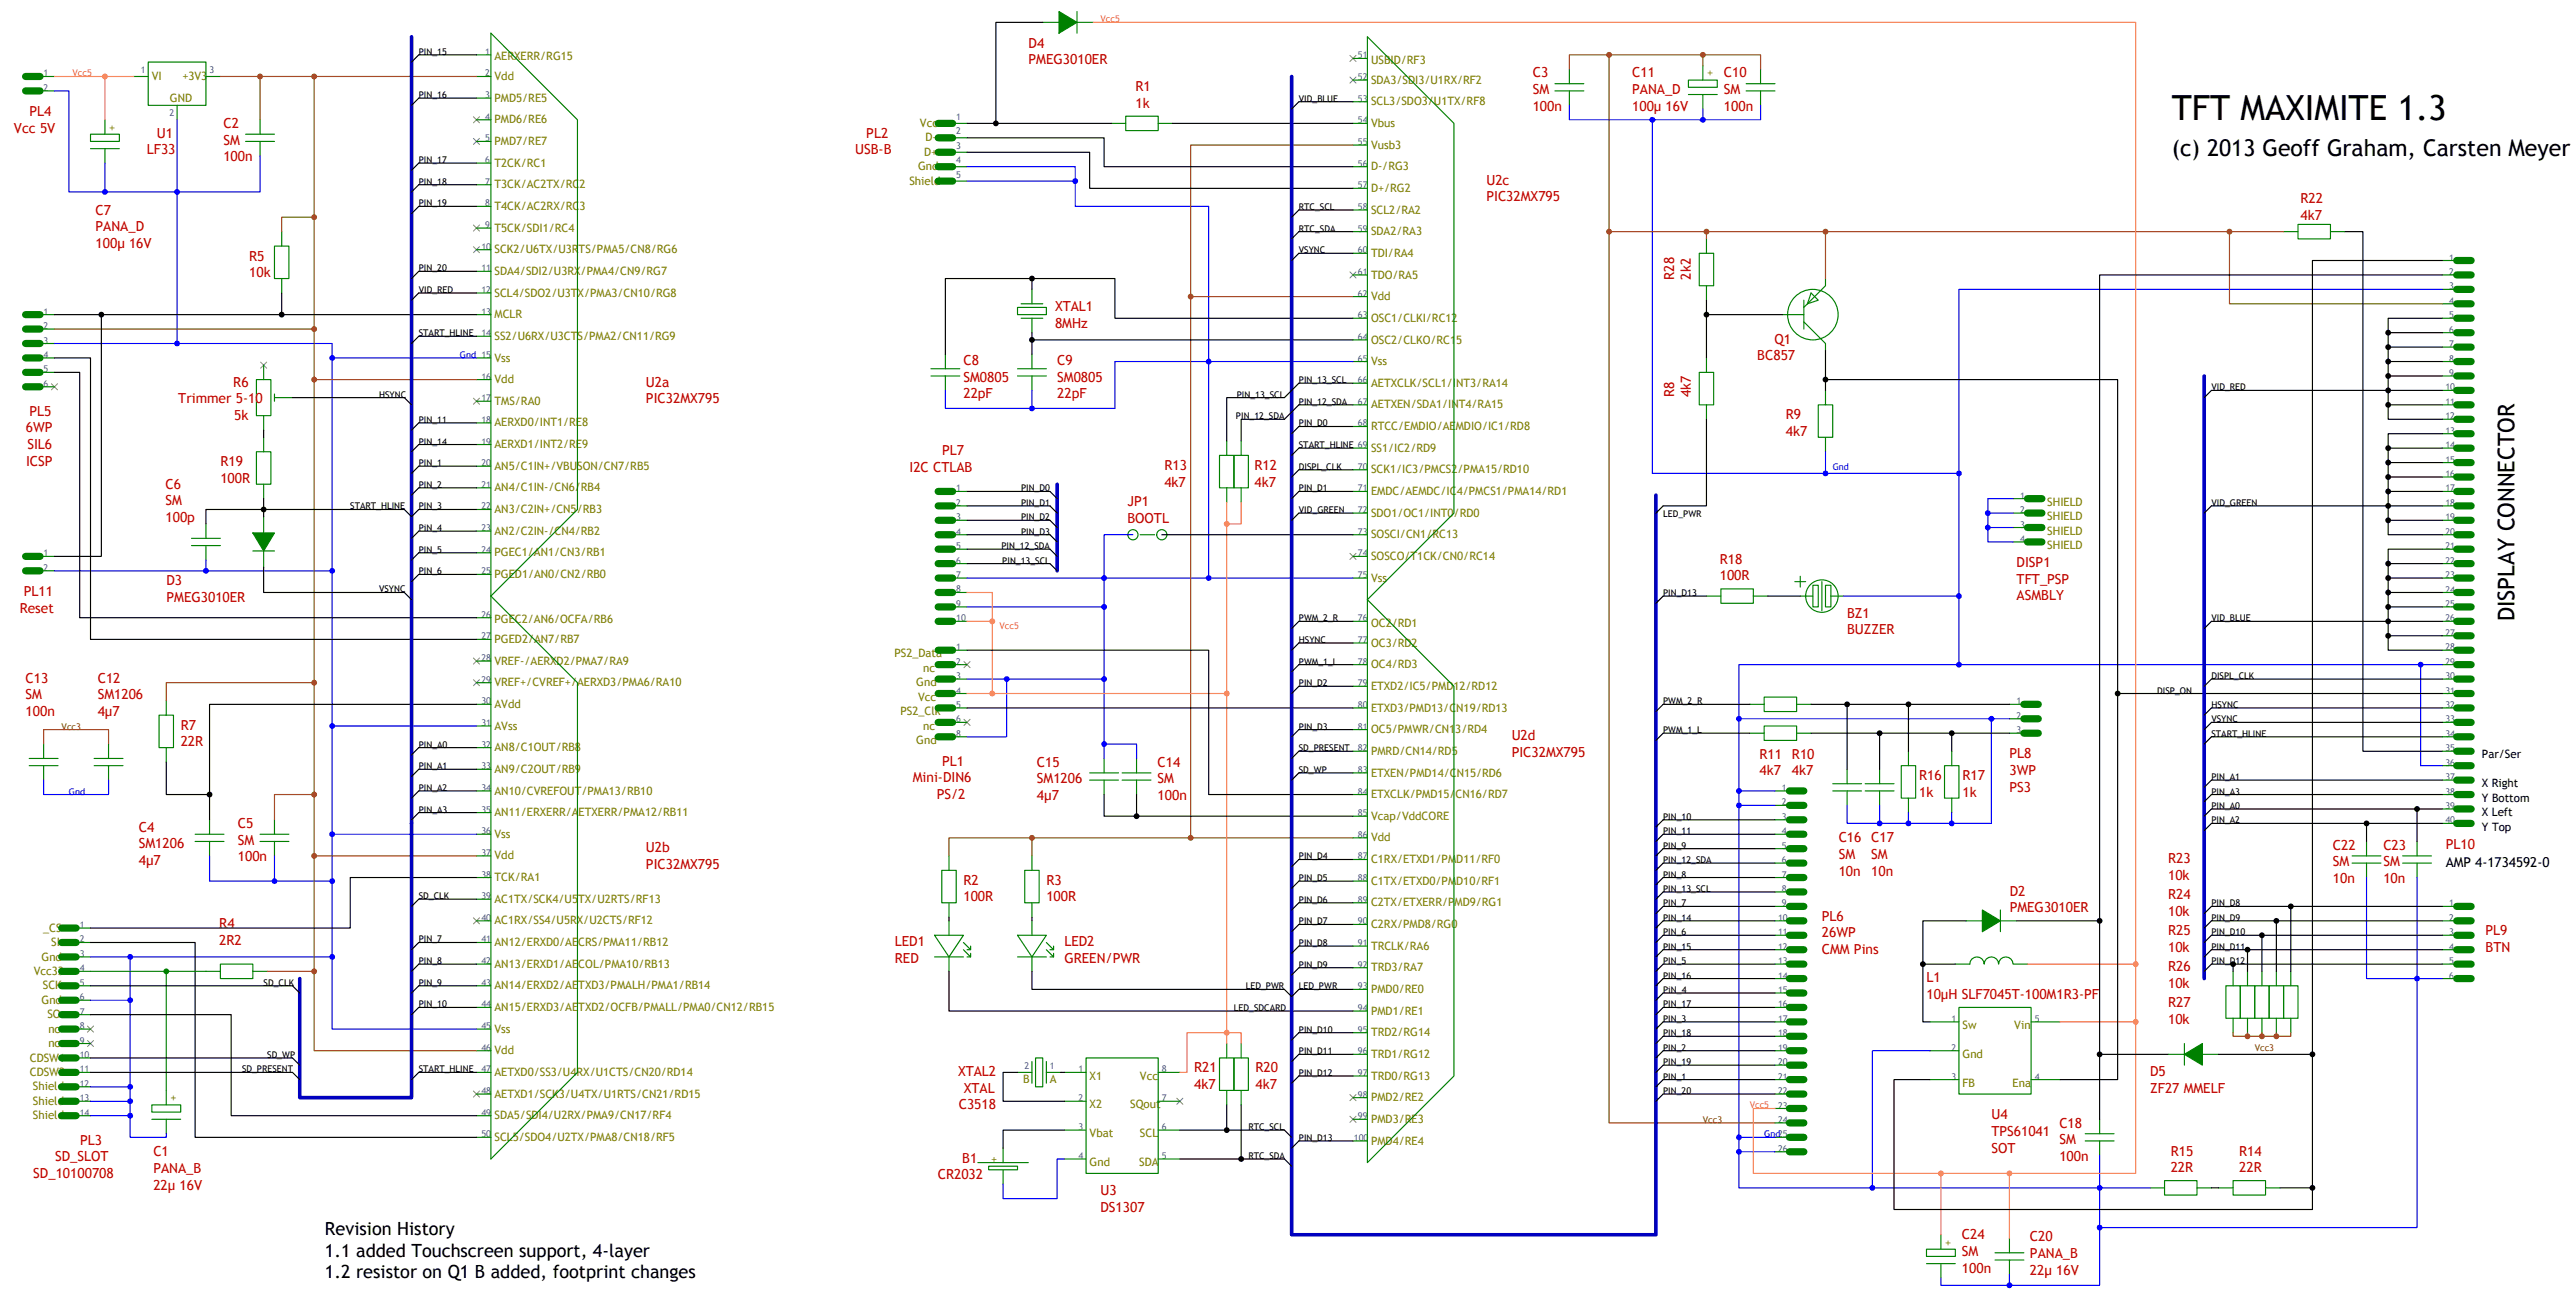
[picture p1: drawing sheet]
<svg xmlns="http://www.w3.org/2000/svg" width="453mm" height="228mm" viewBox="0 0 453 228" stroke-linecap="round" stroke-linejoin="round" font-family="sans-serif">
<defs><g id="words">
<text font-size="6.1" x="382.3" y="21.1">TFT MAXIMITE 1.3</text>
<g font-size="4.1">
<text x="382.3" y="27.4">(c) 2013 Geoff Graham, Carsten Meyer</text>
<text x="442.7" y="109.3" transform="rotate(-90 442.7 109.3)">DISPLAY CONNECTOR</text>
</g>
<g font-size="3.2">
<text x="57.2" y="217.3">Revision History</text>
<text x="57.2" y="221.1">1.1 added Touchscreen support, 4-layer</text>
<text x="57.2" y="225">1.2 resistor on Q1 B added, footprint changes</text>
</g>
<g font-size="2.4" fill="#c00000">
<text x="181.1" y="8.4">D4</text>
<text x="181.1" y="11.3">PMEG3010ER</text>
<text x="199.9" y="16">R1</text>
<text x="269.8" y="13.6">C3</text>
<text x="269.8" y="16.6">SM</text>
<text x="287.3" y="13.6">C11</text>
<text x="287.3" y="16.6">PANA_D</text>
<text x="303.5" y="13.6">C10</text>
<text x="303.5" y="16.6">SM</text>
<text x="2.5" y="23.4">Vcc 5V</text>
<text x="5.2" y="20.4">PL4</text>
<text x="39.3" y="22.5">C2</text>
<text x="199.9" y="19">1k</text>
<text x="269.8" y="19.5">100n</text>
<text x="287.3" y="19.5">100µ 16V</text>
<text x="303.5" y="19.5">100n</text>
<text x="25.8" y="27.2">LF33</text>
<text x="27.6" y="24.3">U1</text>
<text x="39.3" y="25.5">SM</text>
<text x="39.3" y="28.4">100n</text>
<text x="150.5" y="27.2">USB-B</text>
<text x="152.5" y="24.3">PL2</text>
<text x="261.7" y="32.5">U2c</text>
<text x="261.7" y="35.4">PIC32MX795</text>
<text x="405" y="35.7">R22</text>
<text x="16.8" y="37.8">C7</text>
<text x="16.8" y="40.7">PANA_D</text>
<text x="405" y="38.6">4k7</text>
<text x="16.8" y="43.6">100µ 16V</text>
<text x="43.9" y="45.8">R5</text>
<text x="43.9" y="48.8">10k</text>
<text x="294.7" y="49.2" transform="rotate(-90 294.7 49.2)">R28</text>
<text x="297.7" y="49.2" transform="rotate(-90 297.7 49.2)">2k2</text>
<text x="185.7" y="54.8">XTAL1</text>
<text x="185.7" y="57.7">8MHz</text>
<text x="169.6" y="64.3">C8</text>
<text x="186.1" y="64.3">C9</text>
<text x="309.4" y="63.4">BC857</text>
<text x="312.4" y="60.5">Q1</text>
<text x="31.4" y="71">Trimmer 5-10</text>
<text x="41.1" y="68.1">R6</text>
<text x="113.7" y="68.1">U2a</text>
<text x="113.7" y="71">PIC32MX795</text>
<text x="169.6" y="67.2">SM0805</text>
<text x="169.6" y="70.1">22pF</text>
<text x="186.1" y="67.2">SM0805</text>
<text x="186.1" y="70.1">22pF</text>
<text x="294.7" y="69.9" transform="rotate(-90 294.7 69.9)">R8</text>
<text x="297.7" y="69.9" transform="rotate(-90 297.7 69.9)">4k7</text>
<text x="4.5" y="76.1">6WP</text>
<text x="5.2" y="73.1">PL5</text>
<text x="41.2" y="73.9">5k</text>
<text x="314.4" y="73.8">R9</text>
<text x="314.4" y="76.7">4k7</text>
<text x="4.6" y="81.9">ICSP</text>
<text x="4.8" y="79">SIL6</text>
<text x="38.8" y="82">R19</text>
<text x="160.1" y="83.1">I2C CTLAB</text>
<text x="165.8" y="80.1">PL7</text>
<text x="205" y="82.7">R13</text>
<text x="220.9" y="82.7">R12</text>
<text x="29.1" y="86">C6</text>
<text x="29.1" y="89">SM</text>
<text x="38.8" y="85">100R</text>
<text x="198.5" y="89">JP1</text>
<text x="205" y="85.6">4k7</text>
<text x="220.9" y="85.6">4k7</text>
<text x="29.1" y="91.9">100p</text>
<text x="198.5" y="92">BOOTL</text>
<text x="302.8" y="99.2">R18</text>
<text x="355" y="99.8">DISP1</text>
<text x="3.5" y="107.8">Reset</text>
<text x="4.2" y="104.9">PL11</text>
<text x="29.3" y="103">D3</text>
<text x="29.3" y="105.9">PMEG3010ER</text>
<text x="302.8" y="102.1">100R</text>
<text x="355" y="102.7">TFT_PSP</text>
<text x="355" y="105.7">ASMBLY</text>
<text x="325.2" y="108.7">BZ1</text>
<text x="325.2" y="111.6">BUZZER</text>
<text x="4.5" y="120.1">C13</text>
<text x="4.5" y="123.1">SM</text>
<text x="4.5" y="126">100n</text>
<text x="17.2" y="120.1">C12</text>
<text x="17.2" y="123.1">SM1206</text>
<text x="17.2" y="126">4µ7</text>
<text x="31.8" y="128.4">R7</text>
<text x="31.8" y="131.3">22R</text>
<text x="266.1" y="130.3">U2d</text>
<text x="160.7" y="137.7">Mini-DIN6</text>
<text x="165.8" y="134.7">PL1</text>
<text x="182.5" y="134.9">C15</text>
<text x="182.5" y="137.8">SM1206</text>
<text x="203.8" y="134.9">C14</text>
<text x="203.8" y="137.8">SM</text>
<text x="266.1" y="133.2">PIC32MX795</text>
<text x="309.8" y="133.5">R11</text>
<text x="309.8" y="136.4">4k7</text>
<text x="315.5" y="133.5">R10</text>
<text x="315.5" y="136.4">4k7</text>
<text x="337.9" y="137.3">R16</text>
<text x="345.5" y="137.3">R17</text>
<text x="353.8" y="133.5">PL8</text>
<text x="353.8" y="136.4">3WP</text>
<text x="164.9" y="140.6">PS/2</text>
<text x="182.5" y="140.8">4µ7</text>
<text x="203.8" y="140.8">100n</text>
<text x="337.9" y="140.2">1k</text>
<text x="345.5" y="140.2">1k</text>
<text x="353.8" y="139.3">PS3</text>
<text x="24.4" y="146.4">C4</text>
<text x="24.4" y="149.3">SM1206</text>
<text x="41.9" y="145.7">C5</text>
<text x="41.9" y="148.6">SM</text>
<text x="113.7" y="150">U2b</text>
<text x="323.7" y="148.3">C16 C17</text>
<text x="410.7" y="149.5">C22</text>
<text x="419.6" y="149.5">C23</text>
<text x="430.6" y="149.3">PL10</text>
<text x="24.4" y="152.2">4µ7</text>
<text x="41.9" y="151.6">100n</text>
<text x="113.7" y="152.9">PIC32MX795</text>
<text x="169.6" y="155.7">R2</text>
<text x="184.2" y="155.7">R3</text>
<text x="323.7" y="151.2">SM</text>
<text x="323.7" y="154.1">10n</text>
<text x="329.4" y="151.2">SM</text>
<text x="329.4" y="154.1">10n</text>
<text x="381.7" y="151.9">R23</text>
<text x="381.7" y="154.8">10k</text>
<text x="410.7" y="152.5">SM</text>
<text x="410.7" y="155.4">10n</text>
<text x="419.6" y="152.5">SM</text>
<text x="419.6" y="155.4">10n</text>
<text x="169.6" y="158.6">100R</text>
<text x="184.2" y="158.6">100R</text>
<text x="353.8" y="157.6">D2</text>
<text x="353.8" y="160.6">PMEG3010ER</text>
<text x="381.7" y="158.2">R24</text>
<text x="381.7" y="161.2">10k</text>
<text x="38.6" y="163.3">R4</text>
<text x="38.6" y="166.3">2R2</text>
<text x="157.5" y="166.5">LED1</text>
<text x="187.4" y="166.5">LED2</text>
<text x="320.7" y="162">PL6</text>
<text x="320.7" y="165">26WP</text>
<text x="320.7" y="167.9">CMM Pins</text>
<text x="381.7" y="164.6">R25</text>
<text x="381.7" y="167.5">10k</text>
<text x="437.6" y="164.6">PL9</text>
<text x="437.6" y="167.5">BTN</text>
<text x="157.5" y="169.4">RED</text>
<text x="187.4" y="169.4">GREEN/PWR</text>
<text x="339.2" y="172.8">L1</text>
<text x="381.7" y="170.9">R26</text>
<text x="381.7" y="173.9">10k</text>
<text x="339.2" y="175.8">10µH SLF7045T-100M1R3-PF</text>
<text x="381.7" y="177.3">R27</text>
<text x="381.7" y="180.2">10k</text>
<text x="168.7" y="189.4">XTAL2</text>
<text x="210.2" y="188.7">R21</text>
<text x="210.2" y="191.6">4k7</text>
<text x="221" y="188.7">R20</text>
<text x="221" y="191.6">4k7</text>
<text x="378.5" y="189.4">D5</text>
<text x="168.8" y="195.2">C3518</text>
<text x="169.7" y="192.3">XTAL</text>
<text x="350.6" y="197">U4</text>
<text x="378.5" y="192.3">ZF27 MMELF</text>
<text x="14.1" y="201.4">PL3</text>
<text x="27" y="203.5">C1</text>
<text x="350.6" y="199.9">TPS61041</text>
<text x="350.6" y="202.8">SOT</text>
<text x="362.5" y="198.4">C18</text>
<text x="362.5" y="201.3">SM</text>
<text x="382.1" y="203.3">R15</text>
<text x="394.2" y="203.3">R14</text>
<text x="5.9" y="207.3">SD_10100708</text>
<text x="9.7" y="204.3">SD_SLOT</text>
<text x="27" y="206.4">PANA_B</text>
<text x="27" y="209.4">22µ 16V</text>
<text x="165.1" y="207.5">CR2032</text>
<text x="169.4" y="204.6">B1</text>
<text x="362.5" y="204.3">100n</text>
<text x="382.1" y="206.3">22R</text>
<text x="394.2" y="206.3">22R</text>
<text x="193.7" y="210.3">U3</text>
<text x="193.7" y="213.2">DS1307</text>
<text x="345.4" y="218.1">C24</text>
<text x="345.4" y="221">SM</text>
<text x="357.4" y="218.5">C20</text>
<text x="357.4" y="221.4">PANA_B</text>
<text x="345.4" y="224">100n</text>
<text x="357.4" y="224.3">22µ 16V</text>
</g>
<text font-size="2.4" x="430.6" y="152.5">AMP 4-1734592-0</text>
<g font-size="2" fill="#808000">
<text x="87.1" y="10.6">AERXERR/RG15</text>
<text x="241.4" y="11.2">USBID/RF3</text>
<text x="26.7" y="14.1">VI</text>
<text x="29.9" y="17.9">GND</text>
<text x="32.1" y="14.1">+3V3</text>
<text x="87.1" y="14.1">Vdd</text>
<text x="87.1" y="17.9">PMD5/RE5</text>
<text x="241.4" y="14.7">SDA3/SDI3/U1RX/RF2</text>
<text x="301.7" y="13.5" transform="rotate(-90 301.7 13.5)">+</text>
<text x="20.4" y="23" transform="rotate(-90 20.4 23)">+</text>
<text x="87.1" y="21.7">PMD6/RE6</text>
<text x="161.9" y="22.3">Vcc</text>
<text x="241.4" y="18.5">SCL3/SDO3/U1TX/RF8</text>
<text x="241.4" y="22.3">Vbus</text>
<text x="87.1" y="25.5">PMD7/RE7</text>
<text x="87.1" y="29.3">T2CK/RC1</text>
<text x="161.6" y="30">Gnd</text>
<text x="162.7" y="27.4">D+</text>
<text x="162.9" y="24.9">D-</text>
<text x="241.4" y="26.2">Vusb3</text>
<text x="241.4" y="30">D-/RG3</text>
<text x="87.1" y="33.1">T3CK/AC2TX/RC2</text>
<text x="160.1" y="32.5">Shield</text>
<text x="241.4" y="33.8">D+/RG2</text>
<text x="87.1" y="37">T4CK/AC2RX/RC3</text>
<text x="87.1" y="40.8">T5CK/SDI1/RC4</text>
<text x="241.4" y="37.6">SCL2/RA2</text>
<text x="241.4" y="41.4">SDA2/RA3</text>
<text x="87.1" y="44.6">SCK2/U6TX/U3RTS/PMA5/CN8/RG6</text>
<text x="241.4" y="45.2">TDI/RA4</text>
<text x="87.1" y="48.4">SDA4/SDI2/U3RX/PMA4/CN9/RG7</text>
<text x="87.1" y="52.2">SCL4/SDO2/U3TX/PMA3/CN10/RG8</text>
<text x="241.4" y="49">TDO/RA5</text>
<text x="241.4" y="52.8">Vdd</text>
<text x="87.1" y="56">MCLR</text>
<text x="87.1" y="59.8">SS2/U6RX/U3CTS/PMA2/CN11/RG9</text>
<text x="241.4" y="56.6">OSC1/CLKI/RC12</text>
<text x="87.1" y="63.6">Vss</text>
<text x="241.4" y="60.4">OSC2/CLKO/RC15</text>
<text x="241.4" y="64.3">Vss</text>
<text x="87.1" y="67.4">Vdd</text>
<text x="87.1" y="71.2">TMS/RA0</text>
<text x="241.4" y="68.1">AETXCLK/SCL1/INT3/RA14</text>
<text x="241.4" y="71.9">AETXEN/SDA1/INT4/RA15</text>
<text x="87.1" y="75.1">AERXD0/INT1/RE8</text>
<text x="241.4" y="75.7">RTCC/EMDIO/AEMDIO/IC1/RD8</text>
<text x="87.1" y="78.9">AERXD1/INT2/RE9</text>
<text x="87.1" y="82.7">AN5/C1IN+/VBUSON/CN7/RB5</text>
<text x="241.4" y="79.5">SS1/IC2/RD9</text>
<text x="241.4" y="83.3">SCK1/IC3/PMCS2/PMA15/RD10</text>
<text x="87.1" y="86.5">AN4/C1IN-/CN6/RB4</text>
<text x="241.4" y="87.1">EMDC/AEMDC/IC4/PMCS1/PMA14/RD1</text>
<text x="360.4" y="89">SHIELD</text>
<text x="87.1" y="90.3">AN3/C2IN+/CN5/RB3</text>
<text x="87.1" y="94.1">AN2/C2IN-/CN4/RB2</text>
<text x="241.4" y="90.9">SDO1/OC1/INT0/RD0</text>
<text x="241.4" y="94.7">SOSCI/CN1/RC13</text>
<text x="360.4" y="91.6">SHIELD</text>
<text x="360.4" y="94.1">SHIELD</text>
<text x="87.1" y="97.9">PGEC1/AN1/CN3/RB1</text>
<text x="87.1" y="101.7">PGED1/AN0/CN2/RB0</text>
<text x="241.4" y="98.5">SOSCO/T1CK/CN0/RC14</text>
<text x="360.4" y="96.6">SHIELD</text>
<text x="241.4" y="102.4">Vss</text>
<text x="87.1" y="109.7">PGEC2/AN6/OCFA/RB6</text>
<text x="87.1" y="113.2">PGED2/AN7/RB7</text>
<text x="241.4" y="110.3">OC2/RD1</text>
<text x="241.4" y="113.8">OC3/RD2</text>
<text x="87.1" y="117">VREF-/AERXD2/PMA7/RA9</text>
<text x="157.5" y="115.7">PS2_Data</text>
<text x="162.5" y="118.2">nc</text>
<text x="241.4" y="117.6">OC4/RD3</text>
<text x="87.1" y="120.8">VREF+/CVREF+/AERXD3/PMA6/RA10</text>
<text x="87.1" y="124.6">AVdd</text>
<text x="158.5" y="125.9">PS2_Clk</text>
<text x="161.3" y="120.8">Gnd</text>
<text x="161.6" y="123.3">Vcc</text>
<text x="241.4" y="121.4">ETXD2/IC5/PMD12/RD12</text>
<text x="241.4" y="125.2">ETXD3/PMD13/CN19/RD13</text>
<text x="87.1" y="128.4">AVss</text>
<text x="161.3" y="130.9">Gnd</text>
<text x="162.5" y="128.4">nc</text>
<text x="241.4" y="129">OC5/PMWR/CN13/RD4</text>
<text x="87.1" y="132.2">AN8/C1OUT/RB8</text>
<text x="87.1" y="136">AN9/C2OUT/RB9</text>
<text x="241.4" y="132.8">PMRD/CN14/RD5</text>
<text x="241.4" y="136.6">ETXEN/PMD14/CN15/RD6</text>
<text x="87.1" y="139.8">AN10/CVREFOUT/PMA13/RB10</text>
<text x="87.1" y="143.6">AN11/ERXERR/AETXERR/PMA12/RB11</text>
<text x="241.4" y="140.5">ETXCLK/PMD15/CN16/RD7</text>
<text x="87.1" y="147.4">Vss</text>
<text x="241.4" y="144.3">Vcap/VddCORE</text>
<text x="241.4" y="148.1">Vdd</text>
<text x="87.1" y="151.3">Vdd</text>
<text x="87.1" y="155.1">TCK/RA1</text>
<text x="241.4" y="151.9">C1RX/ETXD1/PMD11/RF0</text>
<text x="241.4" y="155.7">C1TX/ETXD0/PMD10/RF1</text>
<text x="87.1" y="158.9">AC1TX/SCK4/U5TX/U2RTS/RF13</text>
<text x="241.4" y="159.5">C2TX/ETXERR/PMD9/RG1</text>
<text x="7.6" y="164">_CS</text>
<text x="9" y="166.5">SI</text>
<text x="87.1" y="162.7">AC1RX/SS4/U5RX/U2CTS/RF12</text>
<text x="87.1" y="166.5">AN12/ERXD0/AECRS/PMA11/RB12</text>
<text x="241.4" y="163.3">C2RX/PMD8/RG0</text>
<text x="241.4" y="167.1">TRCLK/RA6</text>
<text x="5.9" y="171.6">Vcc33</text>
<text x="7.3" y="169">Gnd</text>
<text x="87.1" y="170.3">AN13/ERXD1/AECOL/PMA10/RB13</text>
<text x="241.4" y="170.9">TRD3/RA7</text>
<text x="7.3" y="176.7">Gnd</text>
<text x="7.5" y="174.1">SCK</text>
<text x="8.4" y="179.2">SO</text>
<text x="87.1" y="174.1">AN14/ERXD2/AETXD3/PMALH/PMA1/RB14</text>
<text x="87.1" y="177.9">AN15/ERXD3/AETXD2/OCFB/PMALL/PMA0/CN12/RB15</text>
<text x="241.4" y="174.7">PMD0/RE0</text>
<text x="241.4" y="178.6">PMD1/RE1</text>
<text x="8.5" y="181.7">nc</text>
<text x="8.5" y="184.3">nc</text>
<text x="87.1" y="181.7">Vss</text>
<text x="87.1" y="185.5">Vdd</text>
<text x="241.4" y="182.4">TRD2/RG14</text>
<text x="345.5" y="181.1">Sw</text>
<text x="354.6" y="181.1">Vin</text>
<text x="5.2" y="186.8">CDSW1</text>
<text x="5.2" y="189.4">CDSW2</text>
<text x="5.8" y="191.9">Shield</text>
<text x="87.1" y="189.4">AETXD0/SS3/U4RX/U1CTS/CN20/RD14</text>
<text x="180.1" y="190.6">B</text>
<text x="184.8" y="190.6">A</text>
<text x="191.8" y="190">X1</text>
<text x="200.7" y="190">Vcc</text>
<text x="241.4" y="186.2">TRD1/RG12</text>
<text x="241.4" y="190">TRD0/RG13</text>
<text x="345.5" y="186.2">Gnd</text>
<text x="345.5" y="191.3">FB</text>
<text x="354.3" y="191.3">Ena</text>
<text x="5.8" y="194.4">Shield</text>
<text x="5.8" y="197">Shield</text>
<text x="31.2" y="193.8" transform="rotate(-90 31.2 193.8)">+</text>
<text x="87.1" y="193.2">AETXD1/SCK3/U4TX/U1RTS/CN21/RD15</text>
<text x="87.1" y="197">SDA5/SDI4/U2RX/PMA9/CN17/RF4</text>
<text x="191.8" y="195.1">X2</text>
<text x="199" y="195.1">SQout</text>
<text x="241.4" y="193.8">PMD2/RE2</text>
<text x="241.4" y="197.6">PMD3/RE3</text>
<text x="87.1" y="200.8">SCL5/SDO4/U2TX/PMA8/CN18/RF5</text>
<text x="191.8" y="200.1">Vbat</text>
<text x="200.7" y="200.1">SCL</text>
<text x="241.4" y="201.4">PMD4/RE4</text>
<text x="174.5" y="204.6">+</text>
<text x="191.8" y="205.2">Gnd</text>
<text x="200.5" y="205.2">SDA</text>
<text x="343.6" y="219.2" transform="rotate(-90 343.6 219.2)">+</text>
</g>
<g font-size="2">
<text x="436.9" y="133.5">Par/Ser</text>
<text x="436.9" y="138.6">X Right</text>
<text x="436.9" y="141.1">Y Bottom</text>
<text x="436.9" y="143.6">X Left</text>
<text x="436.9" y="146.2">Y Top</text>
</g>
<g font-size="1.6" fill="#ff8040">
<text x="193.7" y="3.9">Vcc5</text>
<text x="12.8" y="13.5">Vcc5</text>
<text x="176" y="110.6">Vcc5</text>
<text x="308" y="195.1">Vcc5</text>
</g>
<g font-size="1.6">
<text x="73.7" y="9.6">PIN_15</text>
<text x="73.7" y="17.3">PIN_16</text>
<text x="228.7" y="17.9">VID_BLUE</text>
<text x="73.7" y="28.7">PIN_17</text>
<text x="73.7" y="32.5">PIN_18</text>
<text x="73.7" y="36.3">PIN_19</text>
<text x="228.7" y="37">RTC_SCL</text>
<text x="228.7" y="40.8">RTC_SDA</text>
<text x="73.7" y="47.7">PIN_20</text>
<text x="228.7" y="44.6">VSYNC</text>
<text x="73.7" y="51.6">VID_RED</text>
<text x="73.7" y="59.2">START_HLINE</text>
<text x="66.7" y="70">HSYNC</text>
<text x="217.7" y="70">PIN_13_SCL</text>
<text x="228.7" y="71.2">PIN_12_SDA</text>
<text x="228.7" y="67.4">PIN_13_SCL</text>
<text x="389.3" y="68.7">VID_RED</text>
<text x="73.7" y="74.4">PIN_11</text>
<text x="217.6" y="73.8">PIN_12_SDA</text>
<text x="228.7" y="75.1">PIN_D0</text>
<text x="73.7" y="82">PIN_1</text>
<text x="73.7" y="78.2">PIN_14</text>
<text x="228.7" y="78.9">START_HLINE 69</text>
<text x="228.7" y="82.7">DISPL_CLK</text>
<text x="61.7" y="89.7">START_HLINE</text>
<text x="73.7" y="85.8">PIN_2</text>
<text x="73.7" y="89.7">PIN_3</text>
<text x="179.7" y="86.5">PIN_D0</text>
<text x="179.7" y="89">PIN_D1</text>
<text x="228.7" y="86.5">PIN_D1</text>
<text x="389.3" y="89">VID_GREEN</text>
<text x="73.7" y="93.5">PiN_4</text>
<text x="179.7" y="91.6">PIN_D2</text>
<text x="179.7" y="94.1">PIN_D3</text>
<text x="228.7" y="90.3">VID_GREEN</text>
<text x="292.8" y="90.9">LED_PWR</text>
<text x="73.7" y="97.3">PIN_5</text>
<text x="73.7" y="101.1">PIN_6</text>
<text x="176.3" y="96.6">PIN_12_SDA</text>
<text x="176.5" y="99.2">PIN_13_SCL</text>
<text x="66.7" y="104.3">VSYNC</text>
<text x="292.8" y="104.9">PIN_D13</text>
<text x="228.7" y="113.2">HSYNC</text>
<text x="228.7" y="109.3">PWM_2_R</text>
<text x="389.3" y="109.3">VID_BLUE</text>
<text x="228.7" y="117">PWM_1_L</text>
<text x="389.3" y="119.5">DISPL_CLK</text>
<text x="228.7" y="120.8">PIN_D2</text>
<text x="292.8" y="123.9">PWM_2_R</text>
<text x="379.8" y="122">DISP_ON</text>
<text x="389.3" y="124.6">HSYNC</text>
<text x="73.7" y="131.6">PIN_A0</text>
<text x="228.7" y="128.4">PIN_D3</text>
<text x="292.8" y="129">PWM_1_L</text>
<text x="389.3" y="129.7">START_HLINE</text>
<text x="389.3" y="127.1">VSYNC</text>
<text x="73.7" y="135.4">PIN_A1</text>
<text x="228.7" y="132.2">SD_PRESENT</text>
<text x="228.7" y="136">SD_WP</text>
<text x="389.3" y="137.3">PIN_A1</text>
<text x="73.7" y="139.2">PIN_A2</text>
<text x="73.7" y="143">PIN_A3</text>
<text x="389.3" y="142.4">PIN_A0</text>
<text x="389.3" y="139.8">PIN_A3</text>
<text x="292.8" y="149.3">PIN_9</text>
<text x="292.8" y="144.3">PIN_10</text>
<text x="292.8" y="146.8">PIN_11</text>
<text x="389.3" y="144.9">PIN_A2</text>
<text x="228.7" y="151.3">PIN_D4</text>
<text x="228.7" y="155.1">PIN_D5</text>
<text x="292.8" y="154.4">PIN_8</text>
<text x="292.8" y="151.9">PIN_12_SDA</text>
<text x="73.7" y="158.2">SD_CLK</text>
<text x="228.7" y="158.9">PIN_D6</text>
<text x="292.8" y="159.5">PIN_7</text>
<text x="292.8" y="157">PIN_13_SCL</text>
<text x="389.3" y="159.5">PIN_D8</text>
<text x="73.7" y="165.9">PIN_7</text>
<text x="228.7" y="166.5">PIN_D8</text>
<text x="228.7" y="162.7">PIN_D7</text>
<text x="292.8" y="164.6">PIN_6</text>
<text x="292.8" y="162">PIN_14</text>
<text x="292.8" y="167.1">PIN_15</text>
<text x="389.3" y="167.1">PIN_D11</text>
<text x="389.3" y="164.6">PIN_D10</text>
<text x="389.3" y="162">PIN_D9</text>
<text x="46.4" y="173.5">SD_CLK</text>
<text x="73.7" y="169.7">PIN_8</text>
<text x="73.7" y="173.5">PIN_9</text>
<text x="228.7" y="170.3">PIN_D9</text>
<text x="292.8" y="169.7">PIN_5</text>
<text x="292.8" y="172.2">PIN_16</text>
<text x="389.3" y="169.7">PIN_D12</text>
<text x="73.7" y="177.3">PIN_10</text>
<text x="217.2" y="177.9">LED_SDCARD</text>
<text x="219.3" y="174.1">LED_PWR</text>
<text x="228.7" y="174.1">LED_PWR</text>
<text x="292.8" y="179.8">PIN_3</text>
<text x="292.8" y="174.7">PiN_4</text>
<text x="292.8" y="177.3">PIN_17</text>
<text x="228.7" y="185.5">PIN_D11</text>
<text x="228.7" y="181.7">PIN_D10</text>
<text x="292.8" y="184.9">PIN_2</text>
<text x="292.8" y="182.4">PIN_18</text>
<text x="42.6" y="188.7">SD_PRESENT</text>
<text x="47" y="186.2">SD_WP</text>
<text x="73.7" y="188.7">START_HLINE</text>
<text x="228.7" y="189.4">PIN_D12</text>
<text x="292.8" y="190">PIN_1</text>
<text x="292.8" y="187.4">PIN_19</text>
<text x="292.8" y="192.5">PIN_20</text>
<text x="219.8" y="198.9">RTC_SCL</text>
<text x="219.8" y="204">RTC_SDA</text>
<text x="228.7" y="200.8">PIN_D13</text>
</g>
<g font-size="1.6" fill="#408080">
<text x="85.4" y="9.6">1</text>
<text x="239" y="10.3">51</text>
<text x="7.7" y="13.5">1</text>
<text x="7.7" y="16">2</text>
<text x="24.8" y="12.8">1</text>
<text x="36.9" y="12.8">3</text>
<text x="85.4" y="13.5">2</text>
<text x="85.4" y="17.3">3</text>
<text x="239" y="14.1">52</text>
<text x="239" y="17.9">53</text>
<text x="29.9" y="20.4">2</text>
<text x="85.4" y="21.1">4</text>
<text x="168.3" y="21.1">1</text>
<text x="168.3" y="23.6">2</text>
<text x="239" y="21.7">54</text>
<text x="85.4" y="24.9">5</text>
<text x="85.4" y="28.7">6</text>
<text x="168.3" y="26.2">3</text>
<text x="168.3" y="28.7">4</text>
<text x="239" y="25.5">55</text>
<text x="239" y="29.3">56</text>
<text x="85.4" y="32.5">7</text>
<text x="168.3" y="31.2">5</text>
<text x="239" y="33.1">57</text>
<text x="85.4" y="36.3">8</text>
<text x="85.4" y="40.1">9</text>
<text x="239" y="37">58</text>
<text x="239" y="40.8">59</text>
<text x="84.7" y="43.9">10</text>
<text x="84.7" y="47.7">11</text>
<text x="239" y="44.6">60</text>
<text x="431.2" y="45.8">1</text>
<text x="84.7" y="51.6">12</text>
<text x="239" y="48.4">61</text>
<text x="239" y="52.2">62</text>
<text x="431.2" y="48.4">2</text>
<text x="431.2" y="50.9">3</text>
<text x="431.2" y="53.5">4</text>
<text x="7.7" y="55.4">1</text>
<text x="7.7" y="57.9">2</text>
<text x="84.7" y="55.4">13</text>
<text x="84.7" y="59.2">14</text>
<text x="239" y="56">63</text>
<text x="239" y="59.8">64</text>
<text x="431.2" y="56">5</text>
<text x="431.2" y="58.5">6</text>
<text x="7.7" y="60.4">3</text>
<text x="7.7" y="63">4</text>
<text x="7.7" y="65.5">5</text>
<text x="239" y="63.6">65</text>
<text x="431.2" y="61.1">7</text>
<text x="431.2" y="63.6">8</text>
<text x="7.7" y="68.1">6</text>
<text x="84.7" y="66.8">16</text>
<text x="84.7" y="70.6">17</text>
<text x="239" y="67.4">66</text>
<text x="239" y="71.2">67</text>
<text x="430.5" y="68.7">10</text>
<text x="430.5" y="71.2">11</text>
<text x="431.2" y="66.2">9</text>
<text x="84.7" y="74.4">18</text>
<text x="239" y="75.1">68</text>
<text x="430.5" y="73.8">12</text>
<text x="430.5" y="76.3">13</text>
<text x="84.7" y="78.2">19</text>
<text x="84.7" y="82">20</text>
<text x="239" y="82.7">70</text>
<text x="430.5" y="78.9">14</text>
<text x="430.5" y="81.4">15</text>
<text x="430.5" y="83.9">16</text>
<text x="84.7" y="85.8">21</text>
<text x="84.7" y="89.7">22</text>
<text x="168.3" y="86.5">1</text>
<text x="168.3" y="89">2</text>
<text x="239" y="86.5">71</text>
<text x="355.6" y="87.8">1</text>
<text x="430.5" y="86.5">17</text>
<text x="430.5" y="89">18</text>
<text x="84.7" y="93.5">23</text>
<text x="168.3" y="91.6">3</text>
<text x="168.3" y="94.1">4</text>
<text x="239" y="90.3">72</text>
<text x="239" y="94.1">73</text>
<text x="355.6" y="90.3">2</text>
<text x="355.6" y="92.8">3</text>
<text x="355.6" y="95.4">4</text>
<text x="430.5" y="91.6">19</text>
<text x="430.5" y="94.1">20</text>
<text x="7.7" y="97.9">1</text>
<text x="7.7" y="100.5">2</text>
<text x="84.7" y="97.3">24</text>
<text x="84.7" y="101.1">25</text>
<text x="168.3" y="96.6">5</text>
<text x="168.3" y="99.2">6</text>
<text x="168.3" y="101.7">7</text>
<text x="239" y="97.9">74</text>
<text x="239" y="101.7">75</text>
<text x="430.5" y="96.6">21</text>
<text x="430.5" y="99.2">22</text>
<text x="430.5" y="101.7">23</text>
<text x="168.3" y="104.3">8</text>
<text x="168.3" y="106.8">9</text>
<text x="430.5" y="104.3">24</text>
<text x="430.5" y="106.8">25</text>
<text x="84.7" y="108.7">26</text>
<text x="84.7" y="112.5">27</text>
<text x="168.3" y="109.3">10</text>
<text x="239" y="109.3">76</text>
<text x="239" y="113.2">77</text>
<text x="430.5" y="109.3">26</text>
<text x="430.5" y="111.9">27</text>
<text x="84.7" y="116.3">28</text>
<text x="168.3" y="114.4">1</text>
<text x="168.3" y="117">2</text>
<text x="168.3" y="119.5">3</text>
<text x="239" y="117">78</text>
<text x="430.5" y="114.4">28</text>
<text x="430.5" y="117">29</text>
<text x="430.5" y="119.5">30</text>
<text x="84.7" y="120.1">29</text>
<text x="84.7" y="123.9">30</text>
<text x="168.3" y="122">4</text>
<text x="168.3" y="124.6">5</text>
<text x="239" y="120.8">79</text>
<text x="239" y="124.6">80</text>
<text x="355" y="123.9">1</text>
<text x="430.5" y="122">31</text>
<text x="430.5" y="124.6">32</text>
<text x="84.7" y="127.8">31</text>
<text x="84.7" y="131.6">32</text>
<text x="168.3" y="127.1">6</text>
<text x="168.3" y="129.7">8</text>
<text x="239" y="128.4">81</text>
<text x="355" y="126.5">2</text>
<text x="355" y="129">3</text>
<text x="430.5" y="127.1">33</text>
<text x="430.5" y="129.7">34</text>
<text x="84.7" y="135.4">33</text>
<text x="239" y="132.2">82</text>
<text x="239" y="136">83</text>
<text x="430.5" y="132.2">35</text>
<text x="430.5" y="134.8">36</text>
<text x="430.5" y="137.3">37</text>
<text x="84.7" y="139.2">34</text>
<text x="84.7" y="143">35</text>
<text x="239" y="139.8">84</text>
<text x="239" y="143.6">85</text>
<text x="313.7" y="139.2">1</text>
<text x="313.7" y="141.7">2</text>
<text x="430.5" y="139.8">38</text>
<text x="430.5" y="142.4">39</text>
<text x="84.7" y="146.8">36</text>
<text x="239" y="147.4">86</text>
<text x="313.7" y="144.3">3</text>
<text x="313.7" y="146.8">4</text>
<text x="313.7" y="149.4">5</text>
<text x="430.5" y="144.9">40</text>
<text x="84.7" y="150.6">37</text>
<text x="84.7" y="154.4">38</text>
<text x="239" y="151.3">87</text>
<text x="239" y="155.1">88</text>
<text x="313.7" y="151.9">6</text>
<text x="313.7" y="154.4">7</text>
<text x="84.7" y="158.2">39</text>
<text x="239" y="158.9">89</text>
<text x="313.7" y="157">8</text>
<text x="313.7" y="159.5">9</text>
<text x="431.2" y="159.5">1</text>
<text x="14" y="163.3">1</text>
<text x="14" y="165.9">2</text>
<text x="84.7" y="162">40</text>
<text x="84.7" y="165.9">41</text>
<text x="239" y="162.7">90</text>
<text x="239" y="166.5">91</text>
<text x="313" y="162.1">10</text>
<text x="313" y="164.6">11</text>
<text x="313" y="167.1">12</text>
<text x="431.2" y="162">2</text>
<text x="431.2" y="164.6">3</text>
<text x="431.2" y="167.1">4</text>
<text x="14" y="168.4">3</text>
<text x="14" y="170.9">4</text>
<text x="14" y="173.5">5</text>
<text x="84.7" y="169.7">42</text>
<text x="84.7" y="173.5">43</text>
<text x="239" y="170.3">92</text>
<text x="313" y="169.7">13</text>
<text x="313" y="172.2">14</text>
<text x="431.2" y="169.7">5</text>
<text x="431.2" y="172.2">6</text>
<text x="14" y="176">6</text>
<text x="14" y="178.6">7</text>
<text x="84.7" y="177.3">44</text>
<text x="239" y="174.1">93</text>
<text x="239" y="177.9">94</text>
<text x="313" y="174.8">15</text>
<text x="313" y="177.3">16</text>
<text x="313" y="179.8">17</text>
<text x="343.5" y="179.8">1</text>
<text x="358.2" y="179.8">5</text>
<text x="14" y="181.1">8</text>
<text x="14" y="183.6">9</text>
<text x="84.7" y="181.1">45</text>
<text x="84.7" y="184.9">46</text>
<text x="239" y="181.7">95</text>
<text x="239" y="185.5">96</text>
<text x="313" y="182.4">18</text>
<text x="313" y="184.9">19</text>
<text x="343.5" y="184.9">2</text>
<text x="14" y="186.2">10</text>
<text x="14" y="188.7">11</text>
<text x="14" y="191.3">12</text>
<text x="84.7" y="188.7">47</text>
<text x="180.4" y="188.1">2</text>
<text x="184.8" y="188.1">1</text>
<text x="189.9" y="188.7">1</text>
<text x="204.5" y="188.7">8</text>
<text x="239" y="189.4">97</text>
<text x="313" y="187.5">20</text>
<text x="313" y="190">21</text>
<text x="343.5" y="190">3</text>
<text x="358.2" y="190">4</text>
<text x="14" y="193.8">13</text>
<text x="14" y="196.3">14</text>
<text x="84.7" y="192.5">48</text>
<text x="84.7" y="196.3">49</text>
<text x="189.9" y="193.8">2</text>
<text x="204.5" y="193.8">7</text>
<text x="239" y="193.2">98</text>
<text x="239" y="197">99</text>
<text x="313" y="192.5">22</text>
<text x="313" y="195.1">23</text>
<text x="313" y="197.6">24</text>
<text x="84.7" y="200.1">50</text>
<text x="189.9" y="198.9">3</text>
<text x="189.9" y="204">4</text>
<text x="204.5" y="204">5</text>
<text x="204.5" y="198.9">6</text>
<text x="238.4" y="200.8">100</text>
<text x="313" y="202.7">26</text>
</g>
<g font-size="1.6" fill="#00f">
<text x="81" y="63">Gnd 15</text>
<text x="322.6" y="82.7">Gnd</text>
<text x="12.1" y="139.8">Gnd</text>
<text x="310.6" y="200.1">Gnd25</text>
</g>
<g font-size="1.6" fill="#804000">
<text x="10.9" y="128.4">Vcc3</text>
<text x="396.9" y="184.9">Vcc3</text>
<text x="299.8" y="197.6">Vcc3</text>
</g>
</g></defs>
<!-- layer: Layer 1 -->
<g fill="none" stroke="#808080" stroke-width=".18">
<path d="M237.6 9.7l1.1 1.1M237.6 13.6l1.1 1M238.7 9.7l-1.1 1.1M238.7 13.6l-1.1 1M83.3 20.5l1.1 1.1M83.3 24.4l1.1 1M83.3 39.6l1.1 1.1M84.4 20.5l-1.1 1.1M84.4 24.4l-1.1 1M84.4 39.6l-1.1 1.1M83.3 43.4l1.1 1.1M84.4 43.4l-1.1 1.1"/>
<path d="M237.6 47.8l1.1 1.1M238.7 47.8l-1.1 1.1M9 67.5l1.1 1.1M10.1 67.5l-1.1 1.1M45.9 63.7l1.1 1.1M47 63.7l-1.1 1.1M83.3 70.1l1.1 1M84.4 70.1l-1.1 1M237.6 97.4l1.1 1.1M238.7 97.4l-1.1 1.1M83.3 115.8l1.1 1.1M83.3 119.6l1.1 1.1"/>
<path d="M84.4 115.8l-1.1 1.1M84.4 119.6l-1.1 1.1M169.7 116.4l1.1 1.1M170.8 116.4l-1.1 1.1M169.7 126.6l1.1 1.1M170.8 126.6l-1.1 1.1M83.3 161.5l1.1 1.1M84.4 161.5l-1.1 1.1M15.4 180.6l1.1 1M15.4 183.1l1.1 1.1M16.5 180.6l-1.1 1M16.5 183.1l-1.1 1.1"/>
<path d="M83.3 192l1.1 1.1M84.4 192l-1.1 1.1M207.2 193.3l1 1M208.2 193.3l-1 1M237.6 192.6l1.1 1.1M237.6 196.4l1.1 1.1M238.7 192.6l-1.1 1.1M238.7 196.4l-1.1 1.1"/>
</g>
<g fill="none" stroke="#008000" stroke-width=".2">
<path d="M23.6 13.5h2.5M26.1 10.9h10.2v7.6h-10.2zM31.2 18.5v2.6M36.3 13.5h2.5M83.9 9.6h2.5M83.9 13.5h2.5M83.9 17.3h2.5M86.4 5.8l15.3 15.3v68.6l-15.3 15.2 15.3 15.2v68.6l-15.3 15.3zM238.2 10.3h2.5M238.2 14.1h2.5M238.2 17.9h2.5M240.7 6.5l15.3 15.2v68.6l-15.3 15.2 15.3 15.3v68.6l-15.3 15.2z"/>
<path d="M273.7 14.7h5.1M273.7 16h5.1M276.3 12.2v2.5M276.3 16v2.5M297.2 14.1h5.1v1.3h-5.1zM297.2 16.6h5.1M299.8 11.6v2.5M299.8 16.6v2.6M307.4 14.7h5.1M307.4 16h5.1M309.9 12.2v2.5M309.9 16v2.5"/>
<path d="M15.9 23.6h5.1v1.3h-5.1zM15.9 26.2h5.1M18.5 21.1v2.5M18.5 26.2v2.5M43.2 24.9h5.1M43.2 23.6h5.1M45.8 21.1v2.5M45.8 24.9v2.5M83.9 21.1h2.5M83.9 24.9h2.5M83.9 28.7h2.5M83.9 32.5h2.5"/>
<path d="M83.9 36.3h2.5M167.7 21.7h2.5M167.7 29.3h2.5M167.7 24.3h2.5M167.7 26.8h2.5M167.7 31.9h2.5M195.6 21.7h2.6M198.2 20.4h5.7v2.6h-5.7zM203.9 21.7h2.5M238.2 21.7h2.5M238.2 25.5h2.5M238.2 29.3h2.5"/>
<path d="M238.2 33.1h2.5M238.2 37h2.5M7 55.4h2.6M7 57.9h2.6M48.3 43.3h2.6v5.7h-2.6zM49.6 40.8v2.5M49.6 49v2.6M83.9 40.1h2.5M83.9 43.9h2.5M83.9 47.7h2.5M83.9 51.6h2.5M83.9 55.4h2.5"/>
<path d="M83.9 59.2h2.5M179.1 54.1h5.1v1.3h-5.1zM179.8 56h3.8M179.8 53.5h3.8M181.7 50.9v2.6M181.7 56v2.5M238.2 40.8h2.5M238.2 44.6h2.5M238.2 48.4h2.5M238.2 52.2h2.5M238.2 56h2.5M238.2 59.8h2.5"/>
<path d="M313.8 55.4h3.8M317.6 56.6l3.8 3.8v1.3M317.6 52.8v5.1M318.8 51.6l1.3 1.2-1.9 .7zM321.4 49v1.3l-3.8 3.8M430 48.4h2.5M430 56h2.5M430 53.5h2.5M430 45.8h2.5M430 50.9h2.5M430 58.5h2.5M7 63h2.6"/>
<path d="M7 60.4h2.6M7 65.5h2.6M7 68.1h2.6M45.1 66.8h2.6v6.3h-2.6zM46.4 64.3v2.5M46.4 73.1v2.6M48.3 69.3v1.3M48.3 70h3.2M83.9 63h2.5M83.9 66.8h2.5M83.9 70.6h2.5M83.9 74.4h2.5"/>
<path d="M83.9 78.2h2.5M163.9 66.2h5.1M163.9 64.9h5.1M166.4 62.4v2.5M166.4 66.2v2.5M179.1 66.2h5.1M179.1 64.9h5.1M181.7 62.4v2.5M181.7 66.2v2.5M216 77.6v2.5M218.5 77.6v2.5M238.2 63.6h2.5"/>
<path d="M238.2 67.4h2.5M238.2 71.2h2.5M238.2 75.1h2.5M238.2 78.9h2.5M299.1 65.5h2.6v5.7h-2.6zM300.4 63v2.5M300.4 71.2v2.6M320.1 71.2h2.5v5.8h-2.5zM321.4 68.7v2.5M321.4 77v2.5M430 63.6h2.5M430 71.2h2.5"/>
<path d="M430 78.9h2.5M430 66.2h2.5M430 61.1h2.5M430 68.7h2.5M430 73.8h2.5M430 76.3h2.5M33.7 96h5.1M33.7 94.7h5.1M36.3 92.2v2.5M36.3 96v2.5M83.9 82h2.5M83.9 85.8h2.5"/>
<path d="M83.9 89.7h2.5M83.9 93.5h2.5M83.9 97.3h2.5M167.7 86.5h2.5M167.7 94.1h2.5M167.7 89h2.5M167.7 91.6h2.5M167.7 96.6h2.5M167.7 99.2h2.5M200.7 94.1h2.6M214.7 80.1h2.5v5.7h-2.5zM216 85.8v2.6"/>
<path d="M217.2 80.1h2.6v5.7h-2.6zM218.5 85.8v2.6M238.2 82.7h2.5M238.2 86.5h2.5M238.2 90.3h2.5M238.2 94.1h2.5M238.2 97.9h2.5M354.4 90.3h2.5M354.4 87.8h2.5M354.4 92.8h2.5M354.4 95.4h2.5M430 86.5h2.5"/>
<path d="M430 94.1h2.5M430 89h2.5M430 91.6h2.5M430 96.6h2.5M430 99.2h2.5M430 81.4h2.5M430 83.9h2.5M83.9 101.1h2.5M83.9 108.7h2.5M83.9 112.5h2.5M83.9 116.3h2.5M167.7 101.7h2.5"/>
<path d="M167.7 109.3h2.5M167.7 117h2.5M167.7 104.3h2.5M167.7 106.8h2.5M167.7 114.4h2.5M167.7 119.5h2.5M238.2 101.7h2.5M238.2 109.3h2.5M238.2 113.2h2.5M238.2 117h2.5M430 101.7h2.5M430 109.3h2.5"/>
<path d="M430 117h2.5M430 104.3h2.5M430 106.8h2.5M430 114.4h2.5M430 119.5h2.5M430 111.9h2.5M5.1 133.5h5.1M5.1 134.7h5.1M7.7 130.9v2.6M7.7 134.7v2.6M16.6 133.5h5.1M16.6 134.7h5.1"/>
<path d="M19.1 130.9v2.6M19.1 134.7v2.6M28 125.9h2.5v5.7h-2.5zM29.3 123.3v2.6M29.3 131.6v2.5M83.9 120.1h2.5M83.9 123.9h2.5M83.9 127.8h2.5M83.9 131.6h2.5M83.9 135.4h2.5M83.9 139.2h2.5M167.7 124.6h2.5"/>
<path d="M167.7 122h2.5M167.7 127.1h2.5M167.7 129.7h2.5M191.8 136h5.1M191.8 137.3h5.1M194.4 133.5v2.5M194.4 137.3v2.5M197.5 136h5.1M197.5 137.3h5.1M200.1 133.5v2.5M200.1 137.3v2.5M238.2 120.8h2.5"/>
<path d="M238.2 124.6h2.5M238.2 128.4h2.5M238.2 132.2h2.5M238.2 136h2.5M238.2 139.8h2.5M312.5 139.2h2.5M430 124.6h2.5M430 132.2h2.5M430 139.8h2.5M430 134.7h2.5M430 137.3h2.5M430 122h2.5"/>
<path d="M430 127.1h2.5M430 129.7h2.5M34.4 146.8h5M34.4 148.1h5M36.9 144.3v2.5M36.9 148.1v2.5M45.8 146.8h5.1M45.8 148.1h5.1M48.3 144.3v2.5M48.3 148.1v2.5M83.9 143h2.5M83.9 146.8h2.5"/>
<path d="M83.9 150.6h2.5M83.9 154.4h2.5M83.9 158.2h2.5M165.8 153.2h2.5v5.7h-2.5zM167.1 150.6v2.6M167.1 158.9v2.5M180.4 153.2h2.5v5.7h-2.5zM181.7 150.6v2.6M181.7 158.9v2.5M238.2 143.6h2.5M238.2 147.4h2.5M238.2 151.3h2.5"/>
<path d="M238.2 155.1h2.5M238.2 158.9h2.5M312.5 146.8h2.5M312.5 154.4h2.5M312.5 141.7h2.5M312.5 144.3h2.5M312.5 149.3h2.5M312.5 151.9h2.5M312.5 157h2.5M312.5 159.5h2.5M430 142.4h2.5M430 144.9h2.5"/>
<path d="M13.4 165.9h2.5M13.4 173.5h2.5M13.4 168.4h2.5M13.4 163.3h2.5M13.4 170.9h2.5M13.4 176h2.5M13.4 178.6h2.5M36.3 170.9h2.5M38.8 169.7h5.7v2.5h-5.7zM44.5 170.9h2.6M83.9 162h2.5M83.9 165.9h2.5"/>
<path d="M83.9 169.7h2.5M83.9 173.5h2.5M83.9 177.3h2.5M164.5 168.4h5.1M164.5 164.6h5.1l-2.5 3.8zM167.1 162v2.6M167.1 168.4v2.5M169.6 165.9l1.3 1.2v-.6M169.6 167.1l1.3 1.3v-.6M170.2 168.4h.7M170.2 167.1h.7M179.1 168.4h5.1"/>
<path d="M179.1 164.6h5.1l-2.5 3.8zM181.7 162v2.6M181.7 168.4v2.5M184.2 165.9l1.3 1.2v-.6M184.2 167.1l1.3 1.3v-.6M184.8 168.4h.7M184.8 167.1h.7M238.2 162.7h2.5M238.2 166.5h2.5M238.2 170.3h2.5M238.2 174.1h2.5M238.2 177.9h2.5"/>
<path d="M312.5 162h2.5M312.5 169.7h2.5M312.5 177.3h2.5M312.5 167.1h2.5M312.5 164.6h2.5M312.5 172.2h2.5M312.5 174.7h2.5M312.5 179.8h2.5M339.8 179.8h5.1M344.2 169.7h2.6a1.27 1.27 0 0 1 1.2-1.3 1.27 1.27 0 0 1 1.3 1.3 1.27 1.27 0 0 1 1.3-1.3 1.27 1.27 0 0 1 1.3 1.3 1.27 1.27 0 0 1 1.2-1.3 1.27 1.27 0 0 1 1.3 1.3h2.5M344.9 177.3h12.7v15.2h-12.7zM357.6 179.8h5"/>
<path d="M13.4 181.1h2.5M13.4 188.7h2.5M13.4 196.3h2.5M13.4 183.6h2.5M13.4 186.2h2.5M13.4 191.3h2.5M13.4 193.8h2.5M26.7 197h5.1M26.7 194.4h5.1v1.3h-5.1zM29.3 191.9v2.5M29.3 197v2.5M83.9 181.1h2.5"/>
<path d="M83.9 184.9h2.5M83.9 188.7h2.5M83.9 192.5h2.5M83.9 196.3h2.5M179.1 188.7h2.6M181.7 186.8v3.8M182.3 186.2h1.3v5.1h-1.3zM184.2 186.8v3.8M184.2 188.7h2.6M187.4 188.7h3.8M187.4 193.8h3.8M187.4 198.9h3.8"/>
<path d="M191.2 186.2h12.7v20.3h-12.7zM203.9 188.7h3.8M203.9 193.8h3.8M203.9 198.9h3.8M238.2 181.7h2.5M238.2 185.5h2.5M238.2 189.4h2.5M238.2 193.2h2.5M238.2 197h2.5M312.5 184.9h2.5M312.5 192.5h2.5M312.5 182.4h2.5"/>
<path d="M312.5 187.4h2.5M312.5 190h2.5M312.5 195.1h2.5M312.5 197.6h2.5M339.8 184.9h5.1M339.8 190h5.1M357.6 190h5M367.1 199.5h5.1M369.6 197v2.5M83.9 200.1h2.5M172.1 204.6h8.9M174.1 205.2h5v.7h-5z"/>
<path d="M176.6 202.1v2.5M176.6 205.9v2.5M187.4 204h3.8M203.9 204h3.8M238.2 200.8h2.5M312.5 200.1h2.5M312.5 202.7h2.5M367.1 200.8h5.1M369.6 200.8v2.5M378.5 209h2.6M381.1 207.8h5.7v2.5h-5.7zM386.8 209h2.5"/>
<path d="M390.6 209h2.5M393.1 207.8h5.7v2.5h-5.7zM398.8 209h2.6"/>
<circle cx="319.1" cy="55.4" r="4.4"/>
<circle cx="199.5" cy="94.1" r=".9"/>
<circle cx="204.5" cy="94.1" r=".9"/>
</g>
<g fill="none" stroke="#008000" stroke-width="1.3">
<path d="M165.2 21.7h2.5M165.2 24.3h2.5M165.2 26.8h2.5M165.2 29.3h2.5M165.2 31.9h2.5M4.5 55.4h2.5M4.5 57.9h2.5M432.5 45.8h2.5M432.5 48.4h2.5M432.5 50.9h2.5M432.5 53.5h2.5M432.5 56h2.5"/>
<path d="M432.5 58.5h2.5M4.5 60.4h2.5M4.5 63h2.5M4.5 65.5h2.5M4.5 68.1h2.5M432.5 61.1h2.5M432.5 63.6h2.5M432.5 66.2h2.5M432.5 68.7h2.5M432.5 71.2h2.5M432.5 73.8h2.5M432.5 76.3h2.5"/>
<path d="M432.5 78.9h2.5M165.2 86.5h2.5M165.2 89h2.5M165.2 91.6h2.5M165.2 94.1h2.5M165.2 96.6h2.5M165.2 99.2h2.5M356.9 87.8h2.6M356.9 90.3h2.6M356.9 92.8h2.6M356.9 95.4h2.6M432.5 86.5h2.5"/>
<path d="M432.5 89h2.5M432.5 91.6h2.5M432.5 94.1h2.5M432.5 96.6h2.5M432.5 99.2h2.5M432.5 81.4h2.5M432.5 83.9h2.5M165.2 101.7h2.5M165.2 104.3h2.5M165.2 106.8h2.5M165.2 109.3h2.5M165.2 114.4h2.5"/>
<path d="M165.2 117h2.5M165.2 119.5h2.5M432.5 101.7h2.5M432.5 104.3h2.5M432.5 106.8h2.5M432.5 109.3h2.5M432.5 114.4h2.5M432.5 117h2.5M432.5 119.5h2.5M432.5 111.9h2.5M165.2 122h2.5M165.2 124.6h2.5"/>
<path d="M165.2 127.1h2.5M165.2 129.7h2.5M315 139.2h2.6M432.5 122h2.5M432.5 124.6h2.5M432.5 127.1h2.5M432.5 129.7h2.5M432.5 132.2h2.5M432.5 134.7h2.5M432.5 137.3h2.5M432.5 139.8h2.5M315 141.7h2.6"/>
<path d="M315 144.3h2.6M315 146.8h2.6M315 149.3h2.6M315 151.9h2.6M315 154.4h2.6M315 157h2.6M315 159.5h2.6M432.5 142.4h2.5M432.5 144.9h2.5M10.9 163.3h2.5M10.9 165.9h2.5M10.9 168.4h2.5"/>
<path d="M10.9 170.9h2.5M10.9 173.5h2.5M10.9 176h2.5M10.9 178.6h2.5M315 162h2.6M315 164.6h2.6M315 167.1h2.6M315 169.7h2.6M315 172.2h2.6M315 174.7h2.6M315 177.3h2.6M315 179.8h2.6"/>
<path d="M10.9 181.1h2.5M10.9 183.6h2.5M10.9 186.2h2.5M10.9 188.7h2.5M10.9 191.3h2.5M10.9 193.8h2.5M10.9 196.3h2.5M315 182.4h2.6M315 184.9h2.6M315 187.4h2.6M315 190h2.6M315 192.5h2.6"/>
<path d="M315 195.1h2.6M315 197.6h2.6M315 200.1h2.6M315 202.7h2.6"/>
</g>
<path d="M349 160.1l3.2 1.9-3.2 2z" fill="#008000"/>
<g fill="none" stroke="#008000" stroke-width=".2">
<path d="M7 13.5h2.6M7 16h2.6M308 123.9h2.6M308 129h2.6M310.6 122.7h5.7v2.5h-5.7zM310.6 127.8h5.7v2.5h-5.7zM316.3 123.9h2.5M316.3 129h2.5M322.6 137.9h5.1M322.6 139.2h5.1M325.2 135.4v2.5M325.2 139.2v2.5"/>
<path d="M328.4 137.9h5M328.4 139.2h5M330.9 135.4v2.5M330.9 139.2v2.5M334.7 134.7h2.5v5.8h-2.5zM336 132.2v2.5M342.3 134.7h2.6v5.8h-2.6zM343.6 132.2v2.5M353.8 123.9h2.5M353.8 126.5h2.5M353.8 129h2.5M336 140.5v2.5"/>
<path d="M343.6 140.5v2.5M346.1 162h2.9M349 160.1l3.2 1.9-3.2 2zM352.2 160.1v3.9M352.2 162h2.8M339.2 219.8h5v1.3h-5zM341.7 217.3v2.5M339.2 222.4h5M341.7 222.4v2.5"/>
</g>
<path d="M4.5 13.5h2.5M4.5 16h2.5M356.3 123.9h2.5M356.3 126.5h2.5M356.3 129h2.5" fill="none" stroke="#008000" stroke-width="1.3"/>
<path d="M44.5 93.8h3.8l-1.9 3.2z" fill="#008000"/>
<g fill="none" stroke="#008000" stroke-width=".2">
<path d="M404.6 39.5h5.7v2.5h-5.7zM402 40.8h2.6M410.3 40.8h2.5M44.5 97h3.8M44.5 93.8h3.8l-1.9 3.2zM46.4 90.9v2.9M46.4 97v2.8M414.1 150.6h5.1M414.1 151.9h5.1M416.6 148.1v2.5M416.6 151.9v2.5M423 150.6h5.1"/>
<path d="M423 151.9h5.1M425.5 148.1v2.5M425.5 151.9v2.5M214.7 186.2h2.5v5.7h-2.5zM216 183.6v2.6M216 191.9v2.5M217.2 186.2h2.6v5.7h-2.6zM218.5 183.6v2.6M218.5 191.9v2.5"/>
</g>
<path d="M186.4 2l3.2 1.9-3.2 1.9z" fill="#008000"/>
<g fill="none" stroke="#008000" stroke-width=".2">
<path d="M183.6 3.9h2.8M186.4 2l3.2 1.9-3.2 1.9zM189.6 2v3.8M189.6 3.9h2.9M45.1 79.5h2.6v5.7h-2.6zM46.4 77v2.5M46.4 85.2v2.6M300.4 104.9h2.6M303 103.6h5.7v2.6h-5.7zM308.7 104.9h2.5M316 102.4h1.9M316.9 104.9h2.2"/>
<path d="M316.9 101.4v1.9M319.1 103h1v3.8h-1zM320.7 102.4v5M321.4 103h.9v3.8h-.9zM322.3 104.9h2.2M430 159.5h2.5M430 162h2.5M430 164.6h2.5M430 167.1h2.5M430 169.7h2.5M430 172.2h2.5M353.8 217.9v2.6"/>
<path d="M351.2 220.5h5.1M351.2 221.7h5.1M353.8 221.7v2.6"/>
<circle cx="320.7" cy="104.9" r="2.86"/>
</g>
<path d="M432.5 159.5h2.5M432.5 162h2.5M432.5 164.6h2.5M432.5 167.1h2.5M432.5 169.7h2.5M432.5 172.2h2.5" fill="none" stroke="#008000" stroke-width="1.3"/>
<path d="M384.6 185.5l3.1-1.9v3.8z" fill="#008000"/>
<g fill="none" stroke="#008000" stroke-width=".2">
<path d="M299.1 44.6h2.6v5.7h-2.6zM300.4 42v2.6M300.4 50.3v2.5M7 97.9h2.6M7 100.5h2.6M391.9 173.5h2.5v5.7h-2.5zM393.1 170.9v2.6M393.1 179.2v2.5M394.4 173.5h2.5v5.7h-2.5zM395.7 170.9v2.6M395.7 179.2v2.5M396.9 173.5h2.6v5.7h-2.6z"/>
<path d="M398.2 170.9v2.6M398.2 179.2v2.5M399.5 173.5h2.5v5.7h-2.5zM400.7 170.9v2.6M400.7 179.2v2.5M402 173.5h2.6v5.7h-2.6zM403.3 170.9v2.6M403.3 179.2v2.5M381.7 185.5h2.9M384.6 183.6v3.8M384.6 185.5l3.1-1.9v3.8zM387.7 185.5h2.9"/>
</g>
<path d="M4.5 97.9h2.5M4.5 100.5h2.5" fill="none" stroke="#008000" stroke-width="1.3"/>
<g fill="#00f">
<circle cx="212.8" cy="63.6" r=".51"/>
<circle cx="58.5" cy="146.8" r=".51"/>
<circle cx="58.5" cy="127.8" r=".51"/>
<circle cx="58.5" cy="63" r=".51"/>
<circle cx="212.8" cy="101.7" r=".51"/>
<circle cx="194.4" cy="130.9" r=".51"/>
<circle cx="194.4" cy="119.5" r=".51"/>
<circle cx="177.2" cy="119.5" r=".51"/>
<circle cx="58.5" cy="155.1" r=".51"/>
<circle cx="48.3" cy="155.1" r=".51"/>
<circle cx="194.4" cy="101.7" r=".51"/>
<circle cx="194.4" cy="106.8" r=".51"/>
<circle cx="31.2" cy="60.4" r=".51"/>
<circle cx="31.2" cy="33.8" r=".51"/>
<circle cx="189.3" cy="31.9" r=".51"/>
<circle cx="58.5" cy="168.4" r=".51"/>
<circle cx="22.9" cy="168.4" r=".51"/>
<circle cx="22.9" cy="176" r=".51"/>
<circle cx="22.9" cy="191.3" r=".51"/>
<circle cx="22.9" cy="193.8" r=".51"/>
<circle cx="58.5" cy="100.5" r=".51"/>
<circle cx="22.9" cy="196.3" r=".51"/>
<circle cx="299.8" cy="21.1" r=".51"/>
<circle cx="344.9" cy="83.3" r=".51"/>
<circle cx="344.9" cy="117" r=".51"/>
<circle cx="349.9" cy="90.3" r=".51"/>
<circle cx="349.9" cy="92.8" r=".51"/>
<circle cx="306.1" cy="139.2" r=".51"/>
<circle cx="306.1" cy="141.7" r=".51"/>
<circle cx="306.1" cy="200.1" r=".51"/>
<circle cx="426.1" cy="117" r=".51"/>
<circle cx="306.1" cy="202.7" r=".51"/>
<circle cx="329.6" cy="209" r=".51"/>
<circle cx="369.6" cy="209" r=".51"/>
<circle cx="306.1" cy="126.5" r=".51"/>
<circle cx="330.9" cy="144.9" r=".51"/>
<circle cx="18.5" cy="33.8" r=".51"/>
<circle cx="336" cy="144.9" r=".51"/>
<circle cx="343.6" cy="144.9" r=".51"/>
<circle cx="350.6" cy="126.5" r=".51"/>
<circle cx="290.9" cy="21.1" r=".51"/>
<circle cx="321.4" cy="83.3" r=".51"/>
<circle cx="344.9" cy="104.9" r=".51"/>
<circle cx="369.6" cy="216" r=".51"/>
<circle cx="353.8" cy="226.2" r=".51"/>
<circle cx="425.5" cy="172.2" r=".51"/>
<circle cx="36.3" cy="100.5" r=".51"/>
<circle cx="181.7" cy="71.9" r=".51"/>
</g>
<g fill="none" stroke="#00f" stroke-width=".2">
<path d="M9.6 16h2.5v17.8h6.4M276.3 18.5v2.6h14.6M299.8 19.2v1.9M309.9 18.5v2.6h-10.1M18.5 28.7v5.1M31.2 21.1v39.3M45.8 27.4v6.4h-27.3M170.2 29.3h19.1v2.6M170.2 31.9h19.1M189.3 31.9v4.4h23.5v27.3M290.9 21.1v62.2h30.5M290.9 21.1h8.9"/>
<path d="M430 50.9h-85.1v32.4M9.6 60.4h21.6M31.2 60.4h27.3v2.6M58.5 63h25.4M58.5 63v105.4M166.4 68.7v3.2h15.3M181.7 68.7v3.2M212.8 63.6h-16.5v8.3h-14.6M212.8 63.6h25.4M212.8 63.6v38.1M321.4 79.5v3.8M36.3 98.5v2"/>
<path d="M199.5 94.1h-5.1v39.4M321.4 83.3h23.5M344.9 83.3v33.7M349.9 92.8v2.6h4.5M349.9 90.3h4.5M349.9 92.8h4.5M349.9 90.3v2.5M354.4 87.8h-4.5v2.5M9.6 100.5h48.9M170.2 101.7h68M170.2 119.5h24.2M170.2 106.8h24.2"/>
<path d="M177.2 119.5v10.2h-7M324.5 104.9h20.4M344.9 117h-38.8v9.5M344.9 117h85.1M426.1 117v17.7h3.9M7.7 137.3v2.5h11.4v-2.5M58.5 127.8h25.4M194.4 130.9h5.7v2.6M306.1 139.2h6.4M306.1 126.5v76.2M306.1 126.5h47.7M350.6 126.5v18.4h-7"/>
<path d="M36.9 150.6v4.5h11.4M48.3 150.6v4.5M48.3 155.1h10.2M58.5 146.8h25.4M306.1 141.7h6.4M325.2 141.7v3.2h5.7M330.9 141.7v3.2M330.9 144.9h12.7M336 143v1.9M343.6 143v1.9M416.6 154.4v17.8h8.9M425.5 154.4v17.8"/>
<path d="M15.9 168.4h42.6M15.9 176h7M22.9 168.4v27.9M58.5 168.4v12.7h25.4M425.5 172.2v43.8h-55.9M425.5 172.2h4.5M15.9 191.3h7M15.9 193.8h7M15.9 196.3h7M22.9 196.3v3.8h6.4v-.6M339.8 184.9h-10.2v24.1M187.4 204h-1.3v6.9h-9.5v-2.5"/>
<path d="M306.1 202.7v6.3h23.5M306.1 202.7h6.4M306.1 200.1h6.4M329.6 209h48.9M369.6 216v10.2h-15.8M369.6 203.3v12.7M341.7 224.9v1.3h12.1M353.8 224.3v1.9"/>
</g>
<g fill="#804000">
<circle cx="209.6" cy="52.2" r=".51"/>
<circle cx="55.3" cy="150.6" r=".51"/>
<circle cx="55.3" cy="66.8" r=".51"/>
<circle cx="209.6" cy="147.4" r=".51"/>
<circle cx="55.3" cy="57.9" r=".51"/>
<circle cx="181.7" cy="147.4" r=".51"/>
<circle cx="55.3" cy="120.1" r=".51"/>
<circle cx="55.3" cy="139.8" r=".51"/>
<circle cx="55.3" cy="13.5" r=".51"/>
<circle cx="45.8" cy="13.5" r=".51"/>
<circle cx="55.3" cy="38.2" r=".51"/>
<circle cx="299.8" cy="9.6" r=".51"/>
<circle cx="55.3" cy="170.9" r=".51"/>
<circle cx="283.3" cy="40.8" r=".51"/>
<circle cx="283.3" cy="9.6" r=".51"/>
<circle cx="321.4" cy="40.8" r=".51"/>
<circle cx="392.5" cy="40.8" r=".51"/>
<circle cx="398.2" cy="182.4" r=".51"/>
<circle cx="395.7" cy="182.4" r=".51"/>
<circle cx="400.7" cy="182.4" r=".51"/>
<circle cx="300.4" cy="40.8" r=".51"/>
</g>
<g fill="none" stroke="#804000" stroke-width=".2">
<path d="M38.8 13.5h45.1M45.8 13.5v7.6M55.3 13.5v157.4M283.3 9.6v31.2M283.3 9.6h16.5M283.3 9.6h-7v2.6M299.8 9.6h10.1v2.6M299.8 9.6v2M55.3 38.2h-5.7v2.6M238.2 25.5h-28.6v26.7M9.6 57.9h45.7M209.6 52.2v95.2"/>
<path d="M209.6 52.2h28.6M283.3 40.8h118.7M283.3 40.8v156.8h29.2M300.4 40.8v1.2M321.4 40.8v8.2M392.5 40.8v12.7h37.5M55.3 66.8h28.6M7.7 130.9v-2.5h11.4v2.5M55.3 120.1h-26v3.2M55.3 139.8h-7v4.5M55.3 150.6h28.6M181.7 147.4h-14.6v3.2"/>
<path d="M181.7 147.4h56.5M181.7 147.4v3.2M47.1 170.9h8.2M55.3 170.9v14h28.6M393.1 181.7v.7h2.6M395.7 181.7v.7M395.7 182.4h5M398.2 181.7v.7M400.7 181.7v.7M403.3 181.7v.7h-2.6"/>
</g>
<g fill="#ff8040">
<circle cx="174.7" cy="109.3" r=".51"/>
<circle cx="174.7" cy="122" r=".51"/>
<circle cx="216" cy="92.2" r=".51"/>
<circle cx="376" cy="179.8" r=".51"/>
<circle cx="376" cy="169.7" r=".51"/>
<circle cx="18.5" cy="13.5" r=".51"/>
<circle cx="216" cy="181.7" r=".51"/>
<circle cx="216" cy="122" r=".51"/>
<circle cx="341.7" cy="206.5" r=".51"/>
<circle cx="353.8" cy="206.5" r=".51"/>
</g>
<g fill="none" stroke="#ff8040" stroke-width=".2">
<path d="M9.6 13.5h14M18.5 13.5v7.6M192.5 3.9h183.5v165.8M216 88.4v95.2M218.5 88.4v3.8h-2.5M170.2 104.3h4.5v5M170.2 109.3h4.5M174.7 109.3v12.7M170.2 122h45.8M356.9 169.7h19.1M362.6 179.8h13.4M376 179.8v26.7h-22.2"/>
<path d="M376 169.7v10.1M218.5 183.6v-1.9h-9.5v7h-1.3M312.5 195.1h-3.8v11.4h33M341.7 206.5v10.8M341.7 206.5h12.1M353.8 206.5v11.4"/>
</g>
<g fill="none" stroke="#000" stroke-width=".2">
<path d="M183.6 3.9h-8.3v17.8M170.2 21.7h25.4M170.2 24.3h24.2v5h43.8M170.2 26.8h21.6v6.3h46.4M206.4 21.7h31.8M9.6 55.4h74.3M17.8 55.4v42.5h-8.2M49.6 51.6v3.8M73.7 59.2h10.2M181.7 49h14.6v7h41.9M181.7 49h-15.3v13.4M181.7 49v1.9"/>
<path d="M181.7 58.5v3.9M181.7 59.8h56.5M9.6 63h6.3v49.5h68M9.6 65.5h4.4v43.2h69.9M226.1 70h-10.1v7.6M226.1 73.8h-7.6v3.8M228.7 71.2h9.5M228.7 67.4h9.5M228.7 78.9h9.5M300.4 73.8v15.2h-7.6M46.4 87.8v3.1M71.2 89.7h-34.9v2.5"/>
<path d="M170.2 96.6h14.6M170.2 99.2h14.6M204.5 94.1h33.7M170.2 114.4h42.6v25.4h25.4M29.3 134.1v5.7h7.6M36.9 139.8v4.5M83.9 123.9h-47v15.9M170.2 124.6h68M194.4 139.8v3.8h5.7M200.1 139.8v3.8M389.3 129.7h40.7M83.9 154.4h-22.2v8.9h-45.8"/>
<path d="M200.1 143.6h38.1M292.8 151.9h19.7M292.8 157h19.7M15.9 165.9h18.5v34.2h49.5M167.1 161.4v.6M167.1 170.9v7h71.1M181.7 170.9v3.2h44.4M181.7 161.4v.6M228.7 174.1h9.5M73.7 188.7h10.2"/>
</g>
<g fill="#000">
<circle cx="175.3" cy="21.7" r=".51"/>
<circle cx="17.8" cy="55.4" r=".51"/>
<circle cx="49.6" cy="55.4" r=".51"/>
<circle cx="181.7" cy="59.8" r=".51"/>
<circle cx="181.7" cy="49" r=".51"/>
<circle cx="46.4" cy="89.7" r=".51"/>
<circle cx="36.9" cy="139.8" r=".51"/>
<circle cx="200.1" cy="143.6" r=".51"/>
</g>
<circle cx="29.3" cy="170.9" r=".51" fill="#008000"/>
<path d="M15.9 170.9h20.4M29.3 170.9v21" fill="none" stroke="#008000" stroke-width=".2"/>
<g fill="none" stroke="#000" stroke-width=".2">
<path d="M83.9 9.6h-10.2l-1.2 1.3M83.9 17.3h-10.2l-1.2 1.2M238.2 17.9h-9.5l-1.3 1.3M83.9 28.7h-10.2l-1.2 1.3M83.9 32.5h-10.2l-1.2 1.3M83.9 36.3h-10.2l-1.2 1.3M238.2 37h-9.5l-1.3 1.2M73.7 59.2l-1.2 1.2M83.9 47.7h-10.2l-1.2 1.3M83.9 51.6h-10.2l-1.2 1.2M238.2 44.6h-9.5l-1.3 1.2M238.2 40.8h-9.5l-1.3 1.2"/>
<path d="M300.4 55.4h13.4M300.4 52.8v10.2M412.8 40.8h3.2v91.4h14M420.4 58.5v12.7M420.4 58.5h9.6M430 56h-9.6v2.5M430 48.4h-60.4v113.6M430 45.8h-22.9v139.7M46.4 75.7v1.3M51.5 70h19.7l1.3 1.2M83.9 74.4h-10.2l-1.2 1.3M83.9 78.2h-10.2l-1.2 1.3"/>
<path d="M228.7 78.9l-1.3 1.2M228.7 71.2l-2.6 2.6M228.7 67.4l-2.6 2.6M238.2 75.1h-9.5l-1.3 1.2M321.4 66.8h51.4v55.2M321.4 61.7v7M420.4 71.2v2.6h9.6M420.4 78.9v12.7M420.4 66.2h9.6M420.4 63.6h9.6M420.4 61.1h9.6M420.4 71.2h9.6"/>
<path d="M420.4 78.9h9.6M430 68.7h-40.7l-1.3 1.3M430 76.3h-9.6v2.6M46.4 99.8v4.5h24.8l1.3 1.2M83.9 82h-10.2l-1.2 1.3M83.9 85.8h-10.2l-1.2 1.3M83.9 89.7h-10.2l-1.2 1.2-1.3-1.2M83.9 93.5h-10.2l-1.2 1.2M83.9 97.3h-10.2l-1.2 1.2M170.2 86.5h14.6l1.3 1.3M170.2 91.6h14.6l1.3 1.2M170.2 94.1h14.6l1.3 1.3"/>
<path d="M170.2 89h14.6l1.3 1.3M184.8 96.6l1.3 1.3M184.8 99.2l1.3 1.3M238.2 86.5h-9.5l-1.3 1.3M238.2 82.7h-9.5l-1.3 1.2M238.2 90.3h-9.5l-1.3 1.3M292.8 89l-1.3 1.3M420.4 91.6v2.5h9.6M420.4 86.5h9.6M420.4 91.6h9.6M420.4 99.2v12.7M420.4 83.9h9.6"/>
<path d="M420.4 81.4h9.6M420.4 99.2h9.6M430 89h-40.7l-1.3 1.3M430 96.6h-9.6v2.6M83.9 101.1h-10.2l-1.2 1.3M238.2 113.2h-9.5l-1.3 1.2M238.2 109.3h-9.5l-1.3 1.3M238.2 117h-9.5l-1.3 1.2M300.4 104.9h-7.6l-1.3 1.3M311.2 104.9h5.7M420.4 111.9v2.5h9.6M420.4 111.9h9.6"/>
<path d="M420.4 106.8h9.6M420.4 104.3h9.6M420.4 101.7h9.6M430 119.5h-40.7l-1.3 1.3M430 109.3h-40.7l-1.3 1.3M83.9 131.6h-10.2l-1.2 1.2M83.9 135.4h-10.2l-1.2 1.2M83.9 139.2h-10.2l-1.2 1.3M238.2 120.8h-9.5l-1.3 1.2M238.2 128.4h-9.5l-1.3 1.3M238.2 132.2h-9.5l-1.3 1.3M238.2 136h-9.5l-1.3 1.3"/>
<path d="M308 123.9h-15.2l-1.3 1.3M308 129h-15.2l-1.3 1.3M318.8 123.9h35M318.8 129h35M325.2 123.9v11.5M330.9 129v6.4M336 123.9v8.3M343.6 129v3.2M372.8 122h57.2M372.8 122v68h-10.2M389.3 129.7l-1.3 1.2M430 137.3h-40.7l-1.3 1.3"/>
<path d="M430 139.8h-40.7l-1.3 1.3M430 124.6h-40.7l-1.3 1.3M430 127.1h-40.7l-1.3 1.3M83.9 143h-10.2l-1.2 1.3M83.9 158.2h-10.2l-1.2 1.3M238.2 151.3h-9.5l-1.3 1.2M238.2 155.1h-9.5l-1.3 1.2M238.2 158.9h-9.5l-1.3 1.2M292.8 151.9l-1.3 1.3M292.8 157l-1.3 1.2M312.5 159.5h-19.7l-1.3 1.3M312.5 154.4h-19.7l-1.3 1.3"/>
<path d="M312.5 149.3h-19.7l-1.3 1.3M312.5 144.3h-19.7l-1.3 1.2M312.5 146.8h-19.7l-1.3 1.3M403.3 159.5h26.7M403.3 159.5h-14l-1.3 1.3M403.3 159.5v11.4M416.6 144.9h-27.3l-1.3 1.3M416.6 144.9v3.2M416.6 144.9h13.4M425.5 142.4v5.7M425.5 142.4h4.5M425.5 142.4h-36.2l-1.3 1.2"/>
<path d="M15.9 178.6h24.8v17.7h43.2M15.9 173.5h35.6l1.3 1.2M83.9 169.7h-10.2l-1.2 1.2M83.9 165.9h-10.2l-1.2 1.2M83.9 173.5h-10.2l-1.2 1.2M83.9 177.3h-10.2l-1.2 1.3M226.1 174.1l1.3 1.3 1.3-1.3M238.2 170.3h-9.5l-1.3 1.3M238.2 166.5h-9.5l-1.3 1.3M238.2 162.7h-9.5l-1.3 1.3M312.5 179.8h-19.7l-1.3 1.3M312.5 174.7h-19.7l-1.3 1.3"/>
<path d="M312.5 169.7h-19.7l-1.3 1.2M312.5 164.6h-19.7l-1.3 1.3M312.5 177.3h-19.7l-1.3 1.3M312.5 162h-19.7l-1.3 1.3M312.5 167.1h-19.7l-1.3 1.3M312.5 172.2h-19.7l-1.3 1.3M338.5 169.7v10.1h1.3M338.5 169.7h5.7M346.1 162h-7.6v7.7M355 162h14.6M369.6 162v35M393.1 169.7h-3.8l-1.3 1.2"/>
<path d="M393.1 169.7v1.2M393.1 169.7h36.9M395.7 167.1h-6.4l-1.3 1.3M395.7 167.1v3.8M395.7 167.1h34.3M398.2 164.6h31.8M398.2 164.6h-8.9l-1.3 1.3M398.2 164.6v6.3M400.7 162h29.3M400.7 162h-11.4l-1.3 1.3M400.7 162v8.9M15.9 188.7h35.6l1.3 1.3"/>
<path d="M15.9 186.2h35.6l1.3 1.2M73.7 188.7l-1.2 1.3M179.1 188.7h-2.5v5.1h10.8M186.8 188.7h.6M187.4 198.9h-10.8v3.2M207.7 198.9h18.4l1.3 1.2M216 194.4v4.5M218.5 194.4v9.6M238.2 189.4h-9.5l-1.3 1.2M238.2 185.5h-9.5l-1.3 1.3M238.2 181.7h-9.5l-1.3 1.3M312.5 190h-19.7l-1.3 1.3"/>
<path d="M312.5 184.9h-19.7l-1.3 1.3M312.5 182.4h-19.7l-1.3 1.2M312.5 187.4h-19.7l-1.3 1.3M312.5 192.5h-19.7l-1.3 1.3M339.8 190h-6.4v22.8h73.7v-3.8M369.6 185.5h12.1M390.6 185.5h16.5M407.1 185.5v23.5M207.7 204h18.4l1.3 1.2M238.2 200.8h-9.5l-1.3 1.3M389.3 209h1.3M401.4 209h5.7"/>
</g>
<g fill="#000">
<circle cx="300.4" cy="55.4" r=".51"/>
<circle cx="420.4" cy="58.5" r=".51"/>
<circle cx="321.4" cy="66.8" r=".51"/>
<circle cx="420.4" cy="61.1" r=".51"/>
<circle cx="420.4" cy="68.7" r=".51"/>
<circle cx="420.4" cy="71.2" r=".51"/>
<circle cx="420.4" cy="63.6" r=".51"/>
<circle cx="420.4" cy="66.2" r=".51"/>
<circle cx="420.4" cy="78.9" r=".51"/>
<circle cx="420.4" cy="83.9" r=".51"/>
<circle cx="420.4" cy="91.6" r=".51"/>
<circle cx="420.4" cy="89" r=".51"/>
<circle cx="420.4" cy="99.2" r=".51"/>
<circle cx="420.4" cy="86.5" r=".51"/>
<circle cx="420.4" cy="81.4" r=".51"/>
<circle cx="420.4" cy="101.7" r=".51"/>
<circle cx="420.4" cy="111.9" r=".51"/>
<circle cx="420.4" cy="109.3" r=".51"/>
<circle cx="420.4" cy="104.3" r=".51"/>
<circle cx="420.4" cy="106.8" r=".51"/>
<circle cx="325.2" cy="123.9" r=".51"/>
<circle cx="330.9" cy="129" r=".51"/>
<circle cx="336" cy="123.9" r=".51"/>
<circle cx="343.6" cy="129" r=".51"/>
<circle cx="372.8" cy="122" r=".51"/>
<circle cx="403.3" cy="159.5" r=".51"/>
<circle cx="416.6" cy="144.9" r=".51"/>
<circle cx="425.5" cy="142.4" r=".51"/>
<circle cx="338.5" cy="169.7" r=".51"/>
<circle cx="369.6" cy="162" r=".51"/>
<circle cx="393.1" cy="169.7" r=".51"/>
<circle cx="395.7" cy="167.1" r=".51"/>
<circle cx="398.2" cy="164.6" r=".51"/>
<circle cx="400.7" cy="162" r=".51"/>
<circle cx="216" cy="198.9" r=".51"/>
<circle cx="369.6" cy="185.5" r=".51"/>
<circle cx="407.1" cy="185.5" r=".51"/>
<circle cx="218.5" cy="204" r=".51"/>
<circle cx="407.1" cy="209" r=".51"/>
</g>
<path d="M72.5 6.5v186.7h-19.7v-21M227.4 13.5v203.8h64.1v-130.2M388 66.2v106M186.1 85.2v15.3" fill="none" stroke="#0000c0" stroke-width=".63"/>
<use href="#words"/>
</svg>
